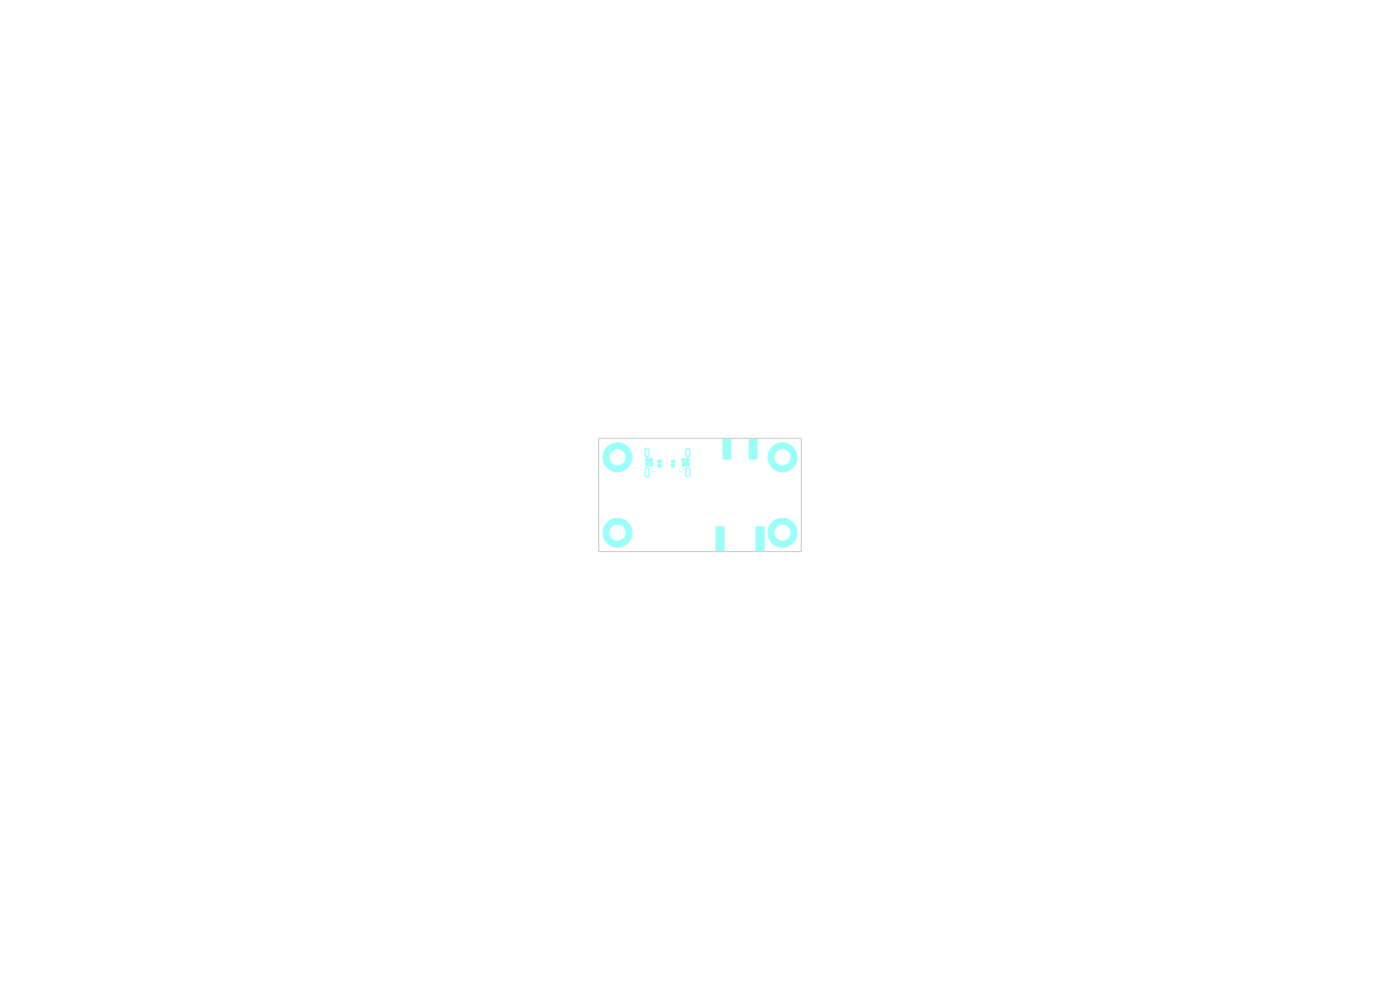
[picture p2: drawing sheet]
<svg xmlns="http://www.w3.org/2000/svg" width="297mm" height="210mm" viewBox="0 0 297 210" stroke-linecap="round" stroke-linejoin="round" font-family="sans-serif">
<g fill="#9afff8" stroke="#9afff8" stroke-width=".21">
<path d="M151.9 111.8h1.7v5l-1.7-.1z"/>
<path d="M160.4 111.8h1.7v5l-1.7-.1z"/>
<path d="M159 93.3h1.6v4.1l-1.6-.1z"/>
<path d="M153.4 93.3h1.6v4.1l-1.6-.1z"/>
<path d="M142.5 97.6h.6v.6h-.6z"/>
<path d="M142.5 98.5h.6v.6h-.6z"/>
<path d="M139.6 97.6h.6v.6h-.6z"/>
<path d="M139.6 98.5h.6v.6h-.6z"/>
<path d="M145.6 98.2h.6v.6h-.6z"/>
<path d="M144.8 98.2h.6v.6h-.6z"/>
<path d="M137 97.3h.6v.6h-.6z"/>
<path d="M137.8 97.3h.6v.6h-.6z"/>
<path d="M144.7 97.3h.6v.6h-.6z"/>
<path d="M145.6 97.3h.6v.6h-.6z"/>
<path d="M137.9 98.2h.6v.6h-.6z"/>
<path d="M137 98.2h.6v.6h-.6z"/>
<circle cx="131" cy="113" r="3.1"/>
<circle cx="144.5" cy="99.7" r=".4"/>
<circle cx="138.7" cy="99.7" r=".4"/>
<circle cx="166" cy="97" r="3.1"/>
<circle cx="166" cy="113" r="3.1"/>
<circle cx="131" cy="97" r="3.1"/>
</g>
<path d="M137.3 95.5v1M137.3 99.7v1M145.9 95.5v1M145.9 99.7v1" fill="none" stroke="#9afff8" stroke-width="1.2"/>
<path d="M127 93h43v24h-43z" fill="none" stroke="#d0d2cd" stroke-width=".25"/>
<g fill="#fff" stroke="#fff" stroke-width=".21">
<circle cx="131" cy="113" r="1.6"/>
<circle cx="144.5" cy="99.7" r=".33"/>
<circle cx="138.7" cy="99.7" r=".33"/>
<circle cx="166" cy="97" r="1.6"/>
<circle cx="166" cy="113" r="1.6"/>
<circle cx="131" cy="97" r="1.6"/>
</g>
<path d="M137.3 95.6v.8M137.3 99.6v1.1M145.9 95.6v.8M145.9 99.6v1.1" fill="none" stroke="#fff" stroke-width=".6"/>
</svg>
